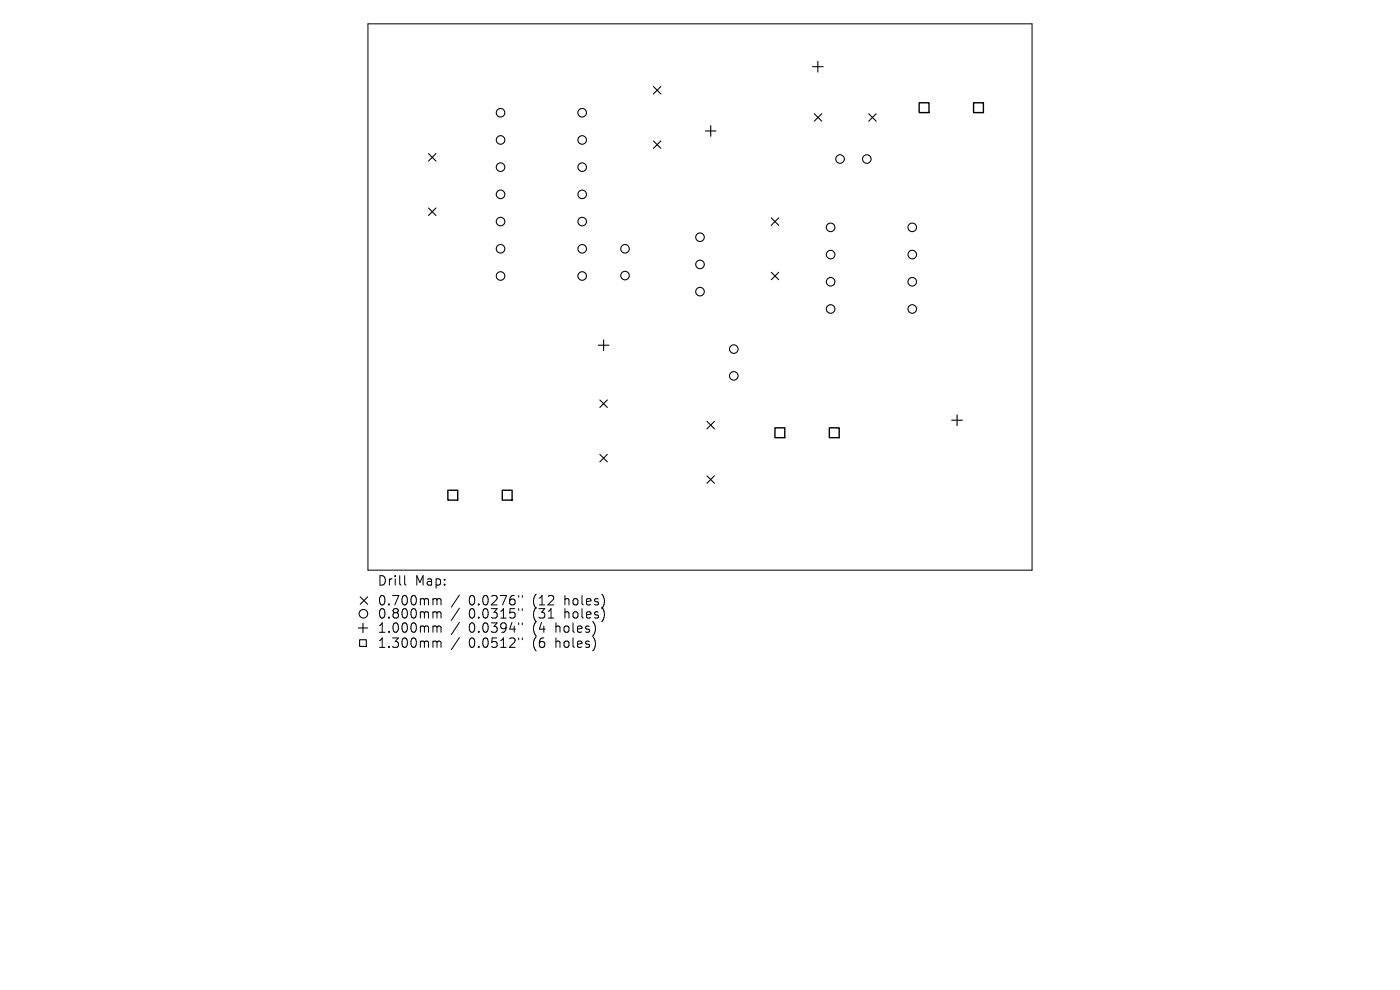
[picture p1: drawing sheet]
<svg xmlns="http://www.w3.org/2000/svg" width="297mm" height="210mm" viewBox="0 0 297 210" stroke-linecap="round" stroke-linejoin="round" font-family="sans-serif">
<defs><g id="words">
<g font-size="2.8">
<text x="80" y="124.5">Drill</text>
<text x="88" y="124.5">Map:</text>
<text x="80" y="128.7">0.700mm</text>
<text x="80" y="131.5">0.800mm</text>
<text x="99.4" y="128.7">0.0276&quot;</text>
<text x="99.4" y="131.5">0.0315&quot;</text>
<text x="113.2" y="128.7">(12</text>
<text x="113.2" y="131.5">(31</text>
<text x="120" y="128.7">holes)</text>
<text x="120" y="131.5">holes)</text>
<text x="80" y="134.5">1.000mm</text>
<text x="80" y="137.7">1.300mm</text>
<text x="99.4" y="134.5">0.0394&quot;</text>
<text x="99.4" y="137.7">0.0512&quot;</text>
<text x="113.2" y="134.5">(4</text>
<text x="113.2" y="137.7">(6</text>
<text x="118.1" y="134.5">holes)</text>
<text x="118.1" y="137.7">holes)</text>
</g>
</g></defs>
<g fill="none" stroke="#000" stroke-width=".21">
<path d="M78.1 5.1h140.8v115.8h-140.8zM85.8 122.1v1.7l.3 .3M92.1 127h.3l.3 .3M92.1 129.8l.5 .1 .1 .2M92.1 132.8l.5 .1 .1 .2M92.1 136l.5 .1 .1 .2M92.7 127.3l.3-.3 .5 .1 .1 1.2M92.7 127.3v1M92.7 130.1v1M92.7 133.1v1M92.7 136.3v1M92.7 130.1l.3-.3 .5 .1 .1 1.2"/>
<path d="M92.7 133.1l.3-.3 .5 .1 .1 1.2M92.7 136.3l.3-.3 .5 .1 .1 1.2M97.5 126.2l-1.7 2.6M97.5 129l-1.7 2.6M97.5 132l-1.7 2.6M97.5 135.2l-1.7 2.6M110 126.3v.4M110 129.1v.4M110 132.1v.4M110 135.3v.4M110.8 126.3v.4M110.8 129.1v.4"/>
<path d="M110.8 132.1v.4M110.8 135.3v.4"/>
</g>
<g fill="none" stroke="#000" stroke-width=".23">
<path d="M138.6 18.4l1.6 1.5M140.2 18.4l-1.6 1.5M172.4 14.1h2.2M173.5 13v2.3M90.9 32.6l1.6 1.6M92.5 32.6l-1.6 1.6M138.6 29.9l1.6 1.6M140.2 29.9l-1.6 1.6M149.6 27.8h2.3M150.8 26.6v2.3M172.7 24.1l1.6 1.6M174.3 24.1l-1.6 1.6"/>
<path d="M184.3 24.1l1.6 1.6M185.9 24.1l-1.6 1.6M90.9 44.1l1.6 1.6M92.5 44.1l-1.6 1.6M163.6 46.2l1.6 1.6M163.6 57.8l1.6 1.5M165.2 46.2l-1.6 1.6M165.2 57.8l-1.6 1.5M126.9 73.2h2.3M128 72.1v2.3M127.3 84.8l1.5 1.6M127.3 96.4l1.5 1.6"/>
<path d="M128.8 84.8l-1.5 1.6M128.8 96.4l-1.5 1.6M150 89.4l1.6 1.6M151.6 89.4l-1.6 1.6M201.9 89.1h2.3M203 88v2.3M150 100.9l1.6 1.6M151.6 100.9l-1.6 1.6M76 133.2h2M76.3 135.7h1.4v1.4h-1.4zM76.4 126.6l1.6 1.6M77 132.2v2"/>
<path d="M78 126.6l-1.6 1.6"/>
<circle cx="106.2" cy="23.9" r=".91"/>
<circle cx="106.2" cy="35.5" r=".91"/>
<circle cx="106.2" cy="29.7" r=".91"/>
<circle cx="123.5" cy="23.9" r=".91"/>
<circle cx="123.5" cy="35.5" r=".91"/>
<circle cx="123.5" cy="29.7" r=".91"/>
<circle cx="178.2" cy="33.7" r=".91"/>
<circle cx="183.9" cy="33.7" r=".91"/>
<circle cx="106.2" cy="41.2" r=".91"/>
<circle cx="106.2" cy="58.5" r=".91"/>
<circle cx="106.2" cy="52.8" r=".91"/>
<circle cx="106.2" cy="47" r=".91"/>
<circle cx="123.5" cy="41.2" r=".91"/>
<circle cx="123.5" cy="58.5" r=".91"/>
<circle cx="123.5" cy="52.8" r=".91"/>
<circle cx="123.5" cy="47" r=".91"/>
<circle cx="132.6" cy="58.5" r=".91"/>
<circle cx="132.6" cy="52.8" r=".91"/>
<circle cx="148.5" cy="56.1" r=".91"/>
<circle cx="148.5" cy="50.3" r=".91"/>
<circle cx="176.2" cy="59.8" r=".91"/>
<circle cx="176.2" cy="48.2" r=".91"/>
<circle cx="176.2" cy="54" r=".91"/>
<circle cx="193.5" cy="59.8" r=".91"/>
<circle cx="193.5" cy="48.2" r=".91"/>
<circle cx="193.5" cy="54" r=".91"/>
<circle cx="148.5" cy="61.9" r=".91"/>
<circle cx="155.7" cy="74.1" r=".91"/>
<circle cx="155.7" cy="79.7" r=".91"/>
<circle cx="176.2" cy="65.5" r=".91"/>
<circle cx="193.5" cy="65.5" r=".91"/>
<circle cx="77.1" cy="130.2" r=".91"/>
</g>
<path d="M195 21.8h2.1v2.1h-2.1zM206.5 21.8h2.1v2.1h-2.1zM164.4 90.8h2.1v2h-2.1zM175.9 90.8h2.1v2h-2.1zM95 104h2.1v2.1h-2.1zM106.6 104h2v2.1h-2z" fill="none" stroke="#000" stroke-width=".3"/>
<use href="#words"/>
</svg>
